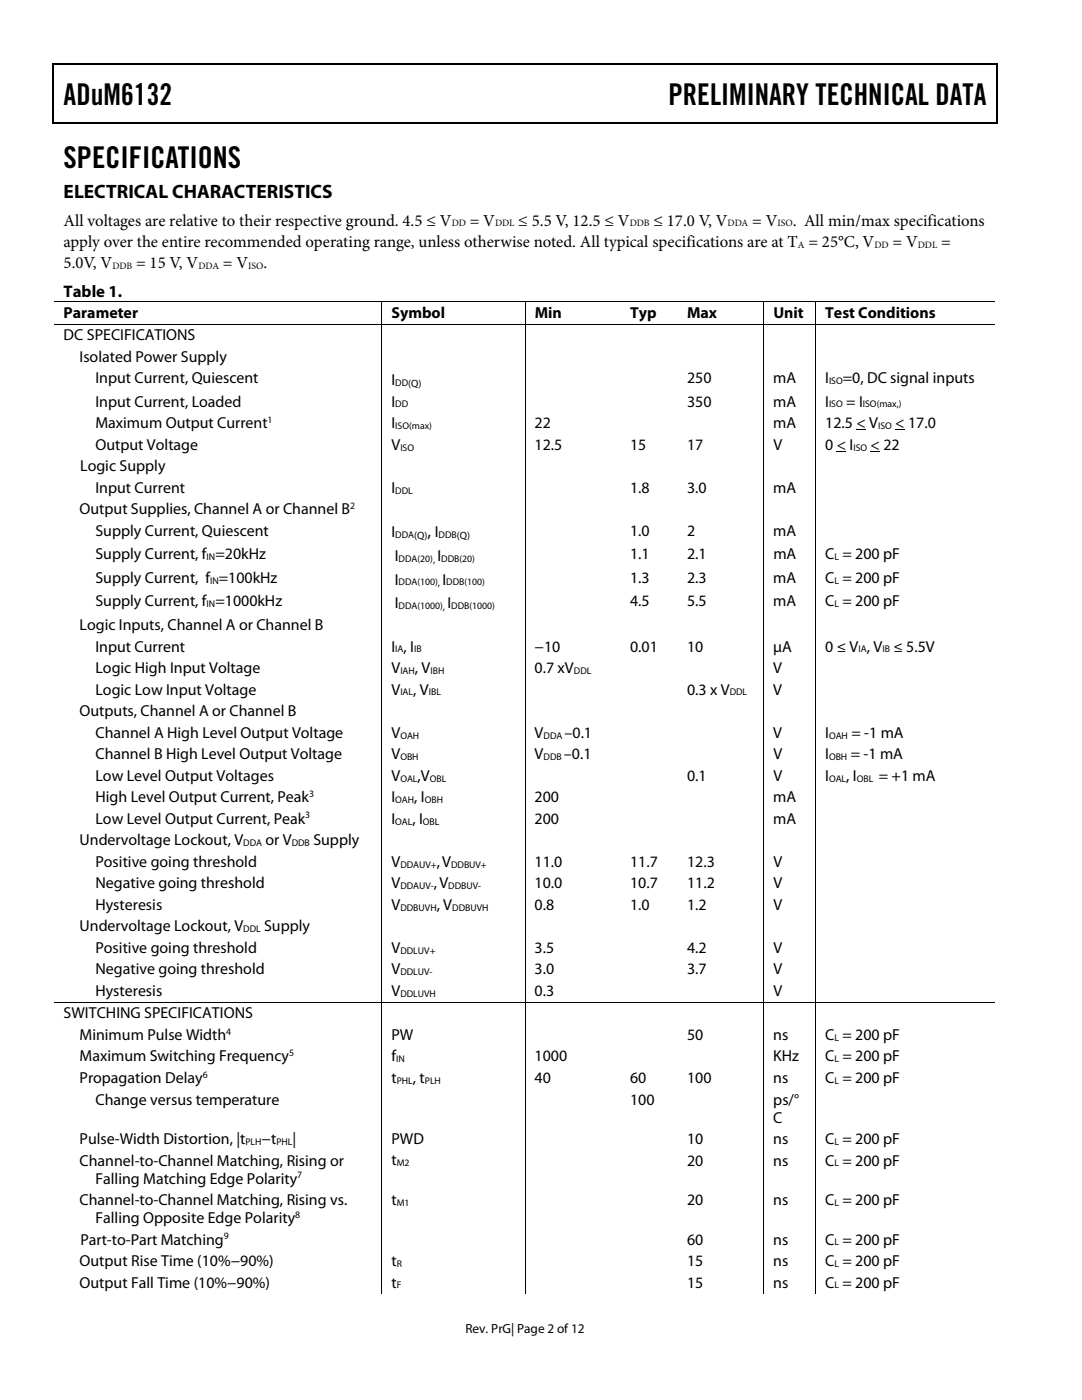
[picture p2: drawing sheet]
<svg xmlns="http://www.w3.org/2000/svg" width="216mm" height="279mm" viewBox="0 0 216 279" stroke-linecap="round" stroke-linejoin="round" font-family="sans-serif">
<defs><g id="words">
<g font-size="6">
<text x="12.7" y="21">ADuM6132</text>
<text x="133.4" y="21">PRELIMINARY TECHNICAL DATA</text>
<text x="12.7" y="33.6">SPECIFICATIONS</text>
</g>
<text font-size="3.9" x="12.7" y="39.6">ELECTRICAL CHARACTERISTICS</text>
<text font-size="3.5" x="85.3" y="107.3">, I</text>
<g font-size="3.3">
<text x="12.7" y="45">All voltages are relative to their respective ground. 4.5 ≤ V</text>
<text x="93.7" y="45">= V</text>
<text x="103.4" y="45">≤ 5.5 V, 12.5 ≤ V</text>
<text x="130.4" y="45">≤ 17.0 V, V</text>
<text x="150.1" y="45">= V</text>
<text x="158.2" y="45">. All min/max specifications</text>
<text x="12.7" y="49.3">apply over the entire recommended operating range, unless otherwise noted. All typical specifications are at T = 25°C, V</text>
<text x="12.7" y="53.6">5.0V, V</text>
<text x="27.2" y="53.6">= 15 V, V</text>
<text x="44.5" y="53.6">= V</text>
<text x="52.6" y="53.6">.</text>
<text x="178.1" y="49.3">= V</text>
<text x="187.8" y="49.3">=</text>
<text x="12.7" y="59.2">Table 1.</text>
</g>
<g font-size="3.2">
<text x="12.7" y="63.4">Parameter</text>
<text x="78.1" y="63.4">Symbol</text>
<text x="106.7" y="63.4">Min</text>
<text x="125.7" y="63.4">Typ</text>
<text x="137.1" y="63.4">Max</text>
<text x="154.3" y="63.4">Unit</text>
<text x="164.7" y="63.4">Test Conditions</text>
<text x="12.7" y="67.9">DC SPECIFICATIONS</text>
<text x="15.9" y="72.2">Isolated Power Supply</text>
<text x="19" y="76.5">Input Current, Quiescent</text>
<text x="78.1" y="76.8">I</text>
<text x="137.1" y="76.5">250</text>
<text x="154.3" y="76.5">mA</text>
<text x="164.7" y="76.5">I</text>
<text x="168.2" y="76.5">=0, DC signal inputs</text>
<text x="19" y="81.2">Input Current, Loaded</text>
<text x="78.1" y="81.2">I</text>
<text x="137.1" y="81.2">350</text>
<text x="154.3" y="81.2">mA</text>
<text x="164.7" y="81.2">I</text>
<text x="168.8" y="81.2">= I</text>
<text x="19" y="85.4">Maximum Output Current</text>
<text x="19" y="89.7">Output Voltage</text>
<text x="78.1" y="85.4">I</text>
<text x="78.1" y="89.7">V</text>
<text x="106.7" y="85.4">22</text>
<text x="106.7" y="89.7">12.5</text>
<text x="125.7" y="89.7">15</text>
<text x="137.1" y="89.7">17</text>
<text x="154.3" y="85.4">mA</text>
<text x="154.3" y="89.7">V</text>
<text x="164.7" y="85.4">12.5 &lt; V</text>
<text x="164.7" y="89.7">0 &lt; I</text>
<text x="173.7" y="89.7">&lt; 22</text>
<text x="178.6" y="85.4">&lt; 17.0</text>
<text x="16" y="94">Logic Supply</text>
<text x="19" y="98.3">Input Current</text>
<text x="78.1" y="98.3">I</text>
<text x="125.7" y="98.3">1.8</text>
<text x="137.1" y="98.3">3.0</text>
<text x="154.3" y="98.3">mA</text>
<text x="15.9" y="102.6">Output Supplies, Channel A or Channel B</text>
<text x="19" y="106.9">Supply Current, Quiescent</text>
<text x="78.1" y="107.3">I</text>
<text x="125.7" y="106.9">1.0</text>
<text x="137.1" y="106.9">2</text>
<text x="154.3" y="106.9">mA</text>
<text x="19" y="111.6">Supply Current, f =20kHz</text>
<text x="78.8" y="112">I</text>
<text x="87.3" y="112">I</text>
<text x="125.7" y="111.6">1.1</text>
<text x="137.1" y="111.6">2.1</text>
<text x="154.3" y="111.6">mA</text>
<text x="164.7" y="111.6">C = 200 pF</text>
<text x="19" y="116.3">Supply Current, f =100kHz</text>
<text x="78.8" y="116.6">I</text>
<text x="88.3" y="116.6">I</text>
<text x="125.7" y="116.3">1.3</text>
<text x="137.1" y="116.3">2.3</text>
<text x="154.3" y="116.3">mA</text>
<text x="164.7" y="116.3">C = 200 pF</text>
<text x="15.9" y="125.7">Logic Inputs, Channel A or Channel B</text>
<text x="19" y="121">Supply Current, f =1000kHz</text>
<text x="78.8" y="121.3">I</text>
<text x="89.3" y="121.3">I</text>
<text x="125.7" y="121">4.5</text>
<text x="137.1" y="121">5.5</text>
<text x="154.3" y="121">mA</text>
<text x="164.7" y="121">C = 200 pF</text>
<text x="19" y="130">Input Current</text>
<text x="78.1" y="130">I , I</text>
<text x="106.7" y="130">−10</text>
<text x="125.7" y="130">0.01</text>
<text x="137.1" y="130">10</text>
<text x="154.3" y="130">μA</text>
<text x="164.7" y="130">0 ≤ V , V ≤ 5.5V</text>
<text x="19" y="134.3">Logic High Input Voltage</text>
<text x="78.1" y="134.3">V</text>
<text x="82.8" y="134.3">, V</text>
<text x="106.7" y="134.3">0.7 xV</text>
<text x="154.3" y="134.3">V</text>
<text x="15.9" y="142.9">Outputs, Channel A or Channel B</text>
<text x="19" y="138.6">Logic Low Input Voltage</text>
<text x="78.1" y="138.6">V</text>
<text x="82.4" y="138.6">, V</text>
<text x="137.1" y="138.6">0.3 x V</text>
<text x="154.3" y="138.6">V</text>
<text x="19" y="147.2">Channel A High Level Output Voltage</text>
<text x="78.1" y="147.2">V</text>
<text x="106.7" y="147.2">V</text>
<text x="112.6" y="147.2">–0.1</text>
<text x="154.3" y="147.2">V</text>
<text x="164.7" y="147.2">I</text>
<text x="169.9" y="147.2">= -1 mA</text>
<text x="19" y="151.5">Channel B High Level Output Voltage</text>
<text x="19" y="155.8">Low Level Output Voltages</text>
<text x="78.1" y="151.5">V</text>
<text x="78.1" y="155.8">V</text>
<text x="83.3" y="155.8">,V</text>
<text x="106.7" y="151.5">V</text>
<text x="112.5" y="151.5">–0.1</text>
<text x="137.1" y="155.8">0.1</text>
<text x="154.3" y="151.5">V</text>
<text x="154.3" y="155.8">V</text>
<text x="164.7" y="155.8">I</text>
<text x="164.7" y="151.5">I</text>
<text x="168.8" y="155.8">, I</text>
<text x="169.8" y="151.5">= -1 mA</text>
<text x="175.3" y="155.8">= +1 mA</text>
<text x="19" y="160.1">High Level Output Current, Peak</text>
<text x="78.1" y="160.1">I</text>
<text x="82.7" y="160.1">, I</text>
<text x="106.7" y="160.1">200</text>
<text x="154.3" y="160.1">mA</text>
<text x="19" y="164.4">Low Level Output Current, Peak</text>
<text x="78.1" y="164.4">I</text>
<text x="82.3" y="164.4">, I</text>
<text x="106.7" y="164.4">200</text>
<text x="154.3" y="164.4">mA</text>
<text x="15.9" y="168.7">Undervoltage Lockout, V</text>
<text x="19" y="173">Positive going threshold</text>
<text x="53" y="168.7">or V</text>
<text x="62.5" y="168.7">Supply</text>
<text x="78.1" y="173">V</text>
<text x="87.2" y="173">,V</text>
<text x="106.7" y="173">11.0</text>
<text x="125.7" y="173">11.7</text>
<text x="137.1" y="173">12.3</text>
<text x="154.3" y="173">V</text>
<text x="19" y="177.3">Negative going threshold</text>
<text x="78.1" y="177.3">V</text>
<text x="86.6" y="177.3">,V</text>
<text x="106.7" y="177.3">10.0</text>
<text x="125.7" y="177.3">10.7</text>
<text x="137.1" y="177.3">11.2</text>
<text x="154.3" y="177.3">V</text>
<text x="15.9" y="185.9">Undervoltage Lockout, V</text>
<text x="19" y="181.6">Hysteresis</text>
<text x="52.7" y="185.9">Supply</text>
<text x="78.1" y="181.6">V</text>
<text x="87.1" y="181.6">, V</text>
<text x="106.7" y="181.6">0.8</text>
<text x="125.7" y="181.6">1.0</text>
<text x="137.1" y="181.6">1.2</text>
<text x="154.3" y="181.6">V</text>
<text x="19" y="190.2">Positive going threshold</text>
<text x="78.1" y="190.2">V</text>
<text x="106.7" y="190.2">3.5</text>
<text x="137.1" y="190.2">4.2</text>
<text x="154.3" y="190.2">V</text>
<text x="19" y="194.5">Negative going threshold</text>
<text x="78.1" y="194.5">V</text>
<text x="106.7" y="194.5">3.0</text>
<text x="137.1" y="194.5">3.7</text>
<text x="154.3" y="194.5">V</text>
<text x="12.7" y="203.2">SWITCHING SPECIFICATIONS</text>
<text x="19" y="198.8">Hysteresis</text>
<text x="78.1" y="198.8">V</text>
<text x="106.7" y="198.8">0.3</text>
<text x="154.3" y="198.8">V</text>
<text x="15.9" y="207.5">Minimum Pulse Width</text>
<text x="78.1" y="207.5">PW</text>
<text x="137.1" y="207.5">50</text>
<text x="154.3" y="207.5">ns</text>
<text x="164.7" y="207.5">C = 200 pF</text>
<text x="15.9" y="211.8">Maximum Switching Frequency</text>
<text x="78.1" y="211.8">f</text>
<text x="106.7" y="211.8">1000</text>
<text x="154.3" y="211.8">KHz</text>
<text x="164.7" y="211.8">C = 200 pF</text>
<text x="15.9" y="216.1">Propagation Delay</text>
<text x="19" y="220.4">Change versus temperature</text>
<text x="78.1" y="216.1">t</text>
<text x="82.4" y="216.1">, t</text>
<text x="106.7" y="216.1">40</text>
<text x="125.7" y="216.1">60</text>
<text x="125.7" y="220.4">100</text>
<text x="137.1" y="216.1">100</text>
<text x="154.3" y="216.1">ns</text>
<text x="154.3" y="220.5">ps/°</text>
<text x="164.7" y="216.1">C = 200 pF</text>
<text x="154.3" y="224">C</text>
<text x="15.9" y="228.3">Pulse-Width Distortion, |t</text>
<text x="15.9" y="232.6">Channel-to-Channel Matching, Rising or</text>
<text x="52.2" y="228.3">−t</text>
<text x="58.3" y="228.3">|</text>
<text x="78.1" y="228.3">PWD</text>
<text x="78.1" y="232.6">t</text>
<text x="137.1" y="228.3">10</text>
<text x="137.1" y="232.6">20</text>
<text x="154.3" y="232.6">ns</text>
<text x="154.3" y="228.3">ns</text>
<text x="164.7" y="232.6">C = 200 pF</text>
<text x="164.7" y="228.3">C = 200 pF</text>
<text x="19" y="236.2">Falling Matching Edge Polarity</text>
<text x="15.9" y="240.5">Channel-to-Channel Matching, Rising vs.</text>
<text x="19" y="244.1">Falling Opposite Edge Polarity</text>
<text x="78.1" y="240.5">t</text>
<text x="137.1" y="240.5">20</text>
<text x="154.3" y="240.5">ns</text>
<text x="164.7" y="240.5">C = 200 pF</text>
<text x="16" y="248.4">Part-to-Part Matching</text>
<text x="137.1" y="248.4">60</text>
<text x="154.3" y="248.4">ns</text>
<text x="164.7" y="248.4">C = 200 pF</text>
<text x="15.9" y="252.7">Output Rise Time (10%−90%)</text>
<text x="15.9" y="257">Output Fall Time (10%−90%)</text>
<text x="78.1" y="252.7">t</text>
<text x="78.1" y="257">t</text>
<text x="137.1" y="252.7">15</text>
<text x="137.1" y="257">15</text>
<text x="154.3" y="252.7">ns</text>
<text x="154.3" y="257">ns</text>
<text x="164.7" y="252.7">C = 200 pF</text>
<text x="164.7" y="257">C = 200 pF</text>
</g>
<text font-size="2.6" x="92.9" y="266">Rev. PrG| Page 2 of 12</text>
<g font-size="1.9">
<text x="90.1" y="45.2">DD</text>
<text x="98.8" y="45.2">DDL</text>
<text x="125.6" y="45.2">DDB</text>
<text x="145.2" y="45.2">DDA</text>
<text x="155.1" y="45.2">ISO</text>
<text x="22.4" y="53.7">DDB</text>
<text x="39.6" y="53.7">DDA</text>
<text x="49.6" y="53.7">ISO</text>
<text x="159.2" y="49.5">A</text>
<text x="174.5" y="49.5">DD</text>
<text x="183.1" y="49.5">DDL</text>
<text x="78.9" y="77">DD(Q)</text>
<text x="165.4" y="76.6">ISO</text>
<text x="78.9" y="81.3">DD</text>
<text x="165.4" y="81.3">ISO</text>
<text x="172.2" y="81.3">ISO(max,)</text>
<text x="53.4" y="84.4">1</text>
<text x="78.9" y="85.6">ISO(max)</text>
<text x="79.9" y="89.9">ISO</text>
<text x="170.3" y="89.9">ISO</text>
<text x="175.2" y="85.6">ISO</text>
<text x="69.9" y="101.6">2</text>
<text x="78.9" y="98.5">DDL</text>
<text x="78.9" y="107.4">DDA(Q)</text>
<text x="87.5" y="107.4">DDB(Q)</text>
<text x="41.2" y="111.8">IN</text>
<text x="79.5" y="112.1">DDA(20), DDB(20)</text>
<text x="166.5" y="111.8">L</text>
<text x="41.9" y="116.5">IN</text>
<text x="79.5" y="116.8">DDA(100), DDB(100)</text>
<text x="166.5" y="116.5">L</text>
<text x="41.2" y="121.2">IN</text>
<text x="79.5" y="121.5">DDA(1000), DDB(1000)</text>
<text x="166.5" y="121.2">L</text>
<text x="78.9" y="130.2">IA</text>
<text x="82.6" y="130.2">IB</text>
<text x="171.3" y="130.2">IA</text>
<text x="176.1" y="130.2">IB</text>
<text x="79.9" y="134.5">IAH</text>
<text x="85.9" y="134.5">IBH</text>
<text x="114.5" y="134.5">DDL</text>
<text x="79.9" y="138.8">IAL</text>
<text x="85.6" y="138.8">IBL</text>
<text x="145.6" y="138.8">DDL</text>
<text x="79.9" y="147.4">OAH</text>
<text x="108.5" y="147.4">DDA</text>
<text x="165.4" y="147.4">OAH</text>
<text x="79.9" y="151.7">OBH</text>
<text x="79.9" y="156">OAL</text>
<text x="85.7" y="156">OBL</text>
<text x="108.5" y="151.7">DDB</text>
<text x="165.4" y="151.7">OBH</text>
<text x="165.4" y="156">OAL</text>
<text x="170.9" y="156">OBL</text>
<text x="61.7" y="159">3</text>
<text x="78.9" y="160.3">OAH</text>
<text x="84.8" y="160.3">OBH</text>
<text x="60.9" y="163.3">3</text>
<text x="78.9" y="164.6">OAL</text>
<text x="84.4" y="164.6">OBL</text>
<text x="48.5" y="168.8">DDA</text>
<text x="58.2" y="168.8">DDB</text>
<text x="79.9" y="173.1">DDAUV+</text>
<text x="90" y="173.1">DDBUV+</text>
<text x="79.9" y="177.4">DDAUV-</text>
<text x="89.5" y="177.4">DDBUV-</text>
<text x="79.9" y="181.7">DDBUVH</text>
<text x="90.2" y="181.7">DDBUVH</text>
<text x="48.5" y="186">DDL</text>
<text x="79.9" y="190.3">DDLUV+</text>
<text x="79.9" y="194.6">DDLUV-</text>
<text x="79.9" y="198.9">DDLUVH</text>
<text x="45.1" y="206.5">4</text>
<text x="166.5" y="207.7">L</text>
<text x="40.4" y="215.1">6</text>
<text x="57.7" y="210.8">5</text>
<text x="79" y="212">IN</text>
<text x="166.5" y="212">L</text>
<text x="79.2" y="216.3">PHL</text>
<text x="84.8" y="216.3">PLH</text>
<text x="166.5" y="216.3">L</text>
<text x="49" y="228.5">PLH</text>
<text x="55.1" y="228.5">PHL</text>
<text x="79.2" y="232.8">M2</text>
<text x="166.5" y="228.5">L</text>
<text x="166.5" y="232.8">L</text>
<text x="59.3" y="235.2">7</text>
<text x="58.9" y="243">8</text>
<text x="79.2" y="240.7">M1</text>
<text x="166.5" y="240.7">L</text>
<text x="44.7" y="247.3">9</text>
<text x="166.5" y="248.6">L</text>
<text x="79.2" y="252.8">R</text>
<text x="79.2" y="257.1">F</text>
<text x="166.5" y="252.8">L</text>
<text x="166.5" y="257.1">L</text>
</g>
</g></defs>
<path d="M10.5 12.7h.3v1h-.3zM198.8 12.7h.2v1h-.2zM198.8 12.7h.2v.3h-.2zM198.8 24.4h.2v.3h-.2zM167 90h1.8v.1h-1.8zM170.9 85.7h1.9v.2h-1.9zM173.7 90h1.9v.1h-1.9zM178.6 85.7h1.9v.2h-1.9z" fill="#000"/>
<path d="M10.5 12.8h188.3M10.7 13.7v11M198.9 13.7v11M10.5 24.5h188.3" fill="none" stroke="#000" stroke-width=".25"/>
<g fill="none" stroke="#000" stroke-width=".2">
<path d="M10.8 60.2h187.6M10.8 64.7h187.6M76.2 60.2v4.4M76.2 64.7v135.2M104.8 60.2v4.4M104.8 64.7v135.2M152.4 60.2v4.4M152.4 64.7v135.2M162.8 60.2v4.4M162.8 64.7v135.2M10.8 200h187.6M76.2 200.1v58"/>
<path d="M104.8 200.1v58M152.4 200.1v58M162.8 200.1v58"/>
</g>
<use href="#words"/>
</svg>
